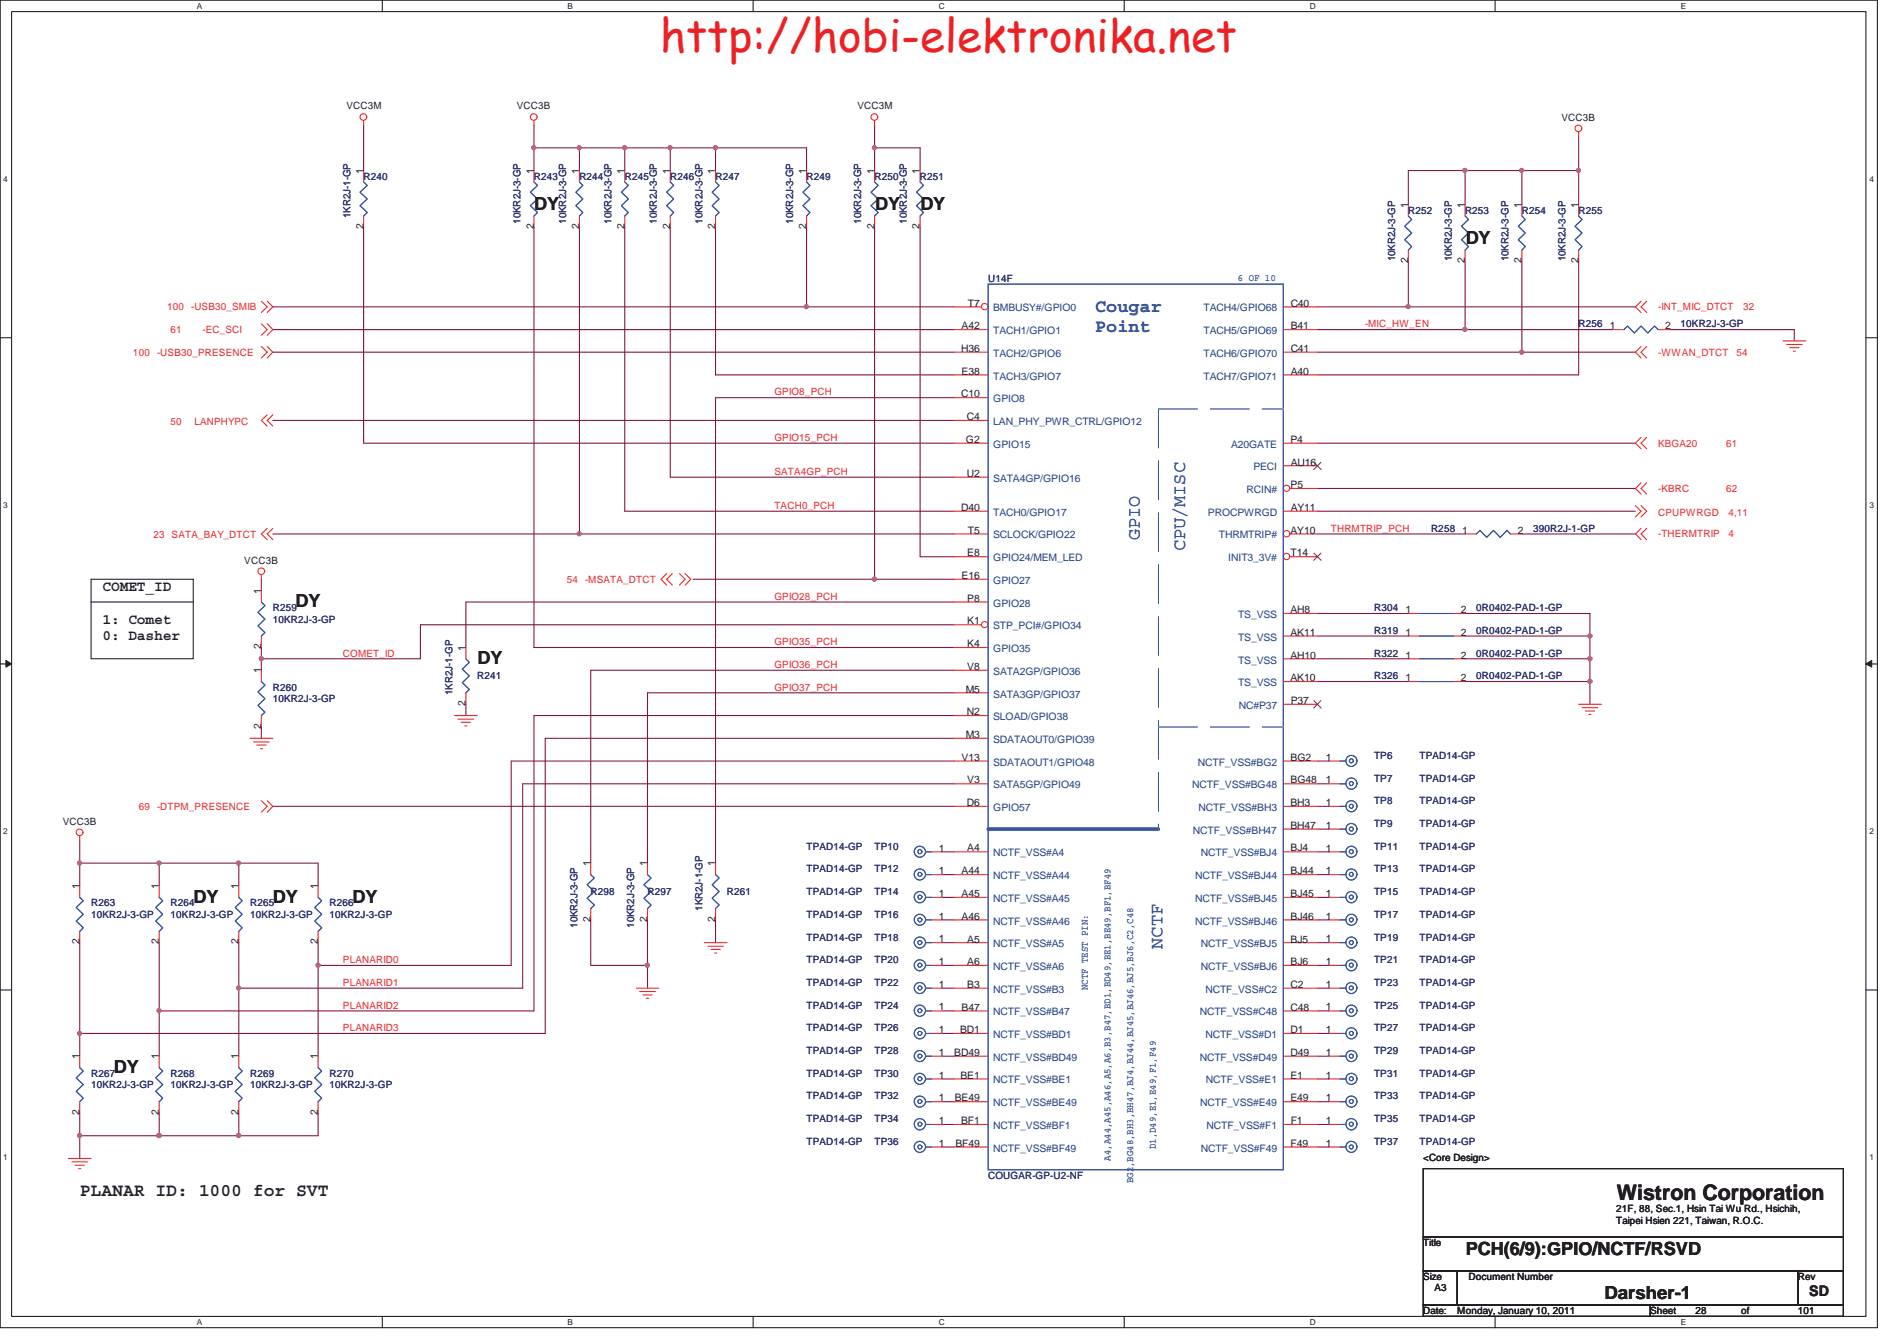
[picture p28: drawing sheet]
<svg xmlns="http://www.w3.org/2000/svg" width="297mm" height="210mm" viewBox="0 0 297 210" stroke-linecap="round" stroke-linejoin="round" font-family="sans-serif">
<defs><g id="words">
<text font-size="7.1" fill="#ed2024" x="103.3" y="8.1">http://hobi-elektronika.net</text>
<text font-size="3.3" fill="#231f20" x="253.2" y="187.9">Wistron Corporation</text>
<g font-size="2.8" fill="#231f20">
<text x="83.7" y="32.9">DY</text>
<text x="137" y="32.9">DY</text>
<text x="144.1" y="32.9">DY</text>
<text x="229.5" y="38.2">DY</text>
<text x="46.3" y="95.1">DY</text>
<text x="74.8" y="104">DY</text>
<text x="30.3" y="141.4">DY</text>
<text x="42.7" y="141.4">DY</text>
<text x="55.2" y="141.4">DY</text>
<text x="17.8" y="168">DY</text>
<text x="12.5" y="187.3">PLANAR ID: 1000 for SVT</text>
<text x="229.5" y="196.5">PCH(6/9):GPIO/NCTF/RSVD</text>
<text x="251.2" y="203.4">Darsher-1</text>
</g>
<g font-size="2.8" fill="#3a53a4">
<text x="171.5" y="48.8">Cougar</text>
<text x="171.5" y="52">Point</text>
<text x="178.5" y="84.5" transform="rotate(-90 178.5 84.5)">GPIO</text>
<text x="185.6" y="86.3" transform="rotate(-90 185.6 86.3)">CPU/MISC</text>
<text x="182" y="148.5" transform="rotate(-90 182 148.5)">NCTF</text>
</g>
<g font-size="2.3" fill="#231f20">
<text x="16" y="92.6">COMET_ID</text>
<text x="16" y="97.7">1: Comet</text>
<text x="16" y="100.2">0: Dasher</text>
<text x="283.3" y="202.9">SD</text>
</g>
<g font-size="1.6" fill="#231f20">
<text x="54.3" y="17.1">VCC3M</text>
<text x="80.9" y="17.1">VCC3B</text>
<text x="134.3" y="17.1">VCC3M</text>
<text x="244.5" y="18.9">VCC3B</text>
<text x="56.9" y="27.2" transform="rotate(-90 56.9 27.2)">1</text>
<text x="83.6" y="27.2" transform="rotate(-90 83.6 27.2)">1</text>
<text x="90.7" y="27.2" transform="rotate(-90 90.7 27.2)">1</text>
<text x="97.8" y="27.2" transform="rotate(-90 97.8 27.2)">1</text>
<text x="104.9" y="27.2" transform="rotate(-90 104.9 27.2)">1</text>
<text x="112" y="27.2" transform="rotate(-90 112 27.2)">1</text>
<text x="126.2" y="27.2" transform="rotate(-90 126.2 27.2)">1</text>
<text x="136.9" y="27.2" transform="rotate(-90 136.9 27.2)">1</text>
<text x="144" y="27.2" transform="rotate(-90 144 27.2)">1</text>
<text x="56.9" y="35.9" transform="rotate(-90 56.9 35.9)">2</text>
<text x="83.6" y="35.9" transform="rotate(-90 83.6 35.9)">2</text>
<text x="90.7" y="35.9" transform="rotate(-90 90.7 35.9)">2</text>
<text x="97.8" y="35.9" transform="rotate(-90 97.8 35.9)">2</text>
<text x="104.9" y="35.9" transform="rotate(-90 104.9 35.9)">2</text>
<text x="112" y="35.9" transform="rotate(-90 112 35.9)">2</text>
<text x="126.2" y="35.9" transform="rotate(-90 126.2 35.9)">2</text>
<text x="136.9" y="35.9" transform="rotate(-90 136.9 35.9)">2</text>
<text x="144" y="35.9" transform="rotate(-90 144 35.9)">2</text>
<text x="220.5" y="32.6" transform="rotate(-90 220.5 32.6)">1</text>
<text x="229.4" y="32.6" transform="rotate(-90 229.4 32.6)">1</text>
<text x="238.3" y="32.6" transform="rotate(-90 238.3 32.6)">1</text>
<text x="247.2" y="32.6" transform="rotate(-90 247.2 32.6)">1</text>
<text x="220.5" y="41.2" transform="rotate(-90 220.5 41.2)">2</text>
<text x="229.4" y="41.2" transform="rotate(-90 229.4 41.2)">2</text>
<text x="238.3" y="41.2" transform="rotate(-90 238.3 41.2)">2</text>
<text x="247.2" y="41.2" transform="rotate(-90 247.2 41.2)">2</text>
<text x="151.5" y="48">T7</text>
<text x="202.1" y="48">C40</text>
<text x="150.6" y="51.6">A42</text>
<text x="202.1" y="51.6">B41</text>
<text x="252" y="51.5">1</text>
<text x="260.7" y="51.5">2</text>
<text x="150.5" y="55.1">H36</text>
<text x="150.6" y="58.7">E38</text>
<text x="202.1" y="55.1">C41</text>
<text x="202.1" y="58.7">A40</text>
<text x="150.5" y="62.2">C10</text>
<text x="151.4" y="65.8">C4</text>
<text x="151.3" y="69.3">G2</text>
<text x="202.1" y="69.3">P4</text>
<text x="151.4" y="74.7">U2</text>
<text x="202.1" y="76.5">P5</text>
<text x="202.1" y="72.9">AU16</text>
<text x="150.5" y="80">D40</text>
<text x="151.5" y="83.6">T5</text>
<text x="202.1" y="83.6">AY10</text>
<text x="202.1" y="80">AY11</text>
<text x="229" y="83.6">1</text>
<text x="237.6" y="83.6">2</text>
<text x="38.3" y="88.3">VCC3B</text>
<text x="151.5" y="87.1">E8</text>
<text x="202.1" y="87.1">T14</text>
<text x="40.9" y="93" transform="rotate(-90 40.9 93)">1</text>
<text x="150.6" y="90.7">E16</text>
<text x="151.5" y="94.2">P8</text>
<text x="220.1" y="96">1</text>
<text x="228.7" y="96">2</text>
<text x="40.9" y="101.7" transform="rotate(-90 40.9 101.7)">2</text>
<text x="72.9" y="101.9" transform="rotate(-90 72.9 101.9)">1</text>
<text x="151.5" y="97.8">K1</text>
<text x="151.5" y="101.3">K4</text>
<text x="202.1" y="99.6">AK11</text>
<text x="202.1" y="96">AH8</text>
<text x="220.1" y="99.6">1</text>
<text x="228.7" y="99.6">2</text>
<text x="40.9" y="105.4" transform="rotate(-90 40.9 105.4)">1</text>
<text x="151.5" y="104.9">V8</text>
<text x="202.1" y="106.7">AK10</text>
<text x="202.1" y="103.1">AH10</text>
<text x="220.1" y="103.1">1</text>
<text x="220.1" y="106.7">1</text>
<text x="228.7" y="103.1">2</text>
<text x="228.7" y="106.7">2</text>
<text x="72.9" y="110.6" transform="rotate(-90 72.9 110.6)">2</text>
<text x="151.2" y="108.5">M5</text>
<text x="151.4" y="112">N2</text>
<text x="202.1" y="110.2">P37</text>
<text x="40.9" y="114.1" transform="rotate(-90 40.9 114.1)">2</text>
<text x="150.6" y="119.1">V13</text>
<text x="151.2" y="115.6">M3</text>
<text x="202.1" y="119.1">BG2</text>
<text x="207.6" y="119.1">1</text>
<text x="151.5" y="122.7">V3</text>
<text x="202.1" y="122.7">BG48</text>
<text x="207.6" y="122.7">1</text>
<text x="9.8" y="129.2">VCC3B</text>
<text x="151.4" y="126.2">D6</text>
<text x="202.1" y="129.8">BH47</text>
<text x="202.1" y="126.2">BH3</text>
<text x="207.6" y="129.8">1</text>
<text x="207.6" y="126.2">1</text>
<text x="92.5" y="135.7" transform="rotate(-90 92.5 135.7)">1</text>
<text x="101.4" y="135.7" transform="rotate(-90 101.4 135.7)">1</text>
<text x="112" y="135.7" transform="rotate(-90 112 135.7)">1</text>
<text x="147" y="136.9">1</text>
<text x="147" y="133.4">1</text>
<text x="150.6" y="136.9">A44</text>
<text x="151.5" y="133.3">A4</text>
<text x="202.1" y="136.9">BJ44</text>
<text x="202.1" y="133.3">BJ4</text>
<text x="207.6" y="136.9">1</text>
<text x="207.6" y="133.4">1</text>
<text x="12.4" y="139.2" transform="rotate(-90 12.4 139.2)">1</text>
<text x="24.9" y="139.2" transform="rotate(-90 24.9 139.2)">1</text>
<text x="37.3" y="139.2" transform="rotate(-90 37.3 139.2)">1</text>
<text x="49.8" y="139.2" transform="rotate(-90 49.8 139.2)">1</text>
<text x="147" y="140.4">1</text>
<text x="150.6" y="140.5">A45</text>
<text x="202.1" y="140.5">BJ45</text>
<text x="207.6" y="140.4">1</text>
<text x="12.4" y="147.9" transform="rotate(-90 12.4 147.9)">2</text>
<text x="24.9" y="147.9" transform="rotate(-90 24.9 147.9)">2</text>
<text x="37.3" y="147.9" transform="rotate(-90 37.3 147.9)">2</text>
<text x="49.8" y="147.9" transform="rotate(-90 49.8 147.9)">2</text>
<text x="92.5" y="144.3" transform="rotate(-90 92.5 144.3)">2</text>
<text x="101.4" y="144.3" transform="rotate(-90 101.4 144.3)">2</text>
<text x="112" y="144.3" transform="rotate(-90 112 144.3)">2</text>
<text x="147" y="144">1</text>
<text x="147" y="147.6">1</text>
<text x="150.6" y="144">A46</text>
<text x="151.5" y="147.6">A5</text>
<text x="202.1" y="144">BJ46</text>
<text x="202.1" y="147.6">BJ5</text>
<text x="207.6" y="147.6">1</text>
<text x="207.6" y="144">1</text>
<text x="147" y="151.1">1</text>
<text x="147" y="154.7">1</text>
<text x="151.5" y="151.1">A6</text>
<text x="151.5" y="154.7">B3</text>
<text x="202.1" y="154.7">C2</text>
<text x="202.1" y="151.1">BJ6</text>
<text x="207.6" y="151.1">1</text>
<text x="207.6" y="154.7">1</text>
<text x="147" y="158.2">1</text>
<text x="147" y="161.8">1</text>
<text x="150.3" y="161.8">BD1</text>
<text x="150.6" y="158.2">B47</text>
<text x="202.1" y="158.2">C48</text>
<text x="202.1" y="161.8">D1</text>
<text x="207.6" y="161.8">1</text>
<text x="207.6" y="158.2">1</text>
<text x="12.4" y="165.9" transform="rotate(-90 12.4 165.9)">1</text>
<text x="24.9" y="165.9" transform="rotate(-90 24.9 165.9)">1</text>
<text x="37.3" y="165.9" transform="rotate(-90 37.3 165.9)">1</text>
<text x="49.8" y="165.9" transform="rotate(-90 49.8 165.9)">1</text>
<text x="147" y="165.4">1</text>
<text x="149.4" y="165.4">BD49</text>
<text x="202.1" y="165.4">D49</text>
<text x="207.6" y="165.4">1</text>
<text x="147" y="168.9">1</text>
<text x="147" y="172.5">1</text>
<text x="149.5" y="172.5">BE49</text>
<text x="150.4" y="168.9">BE1</text>
<text x="202.1" y="172.5">E49</text>
<text x="202.1" y="168.9">E1</text>
<text x="207.6" y="168.9">1</text>
<text x="207.6" y="172.5">1</text>
<text x="12.4" y="174.5" transform="rotate(-90 12.4 174.5)">2</text>
<text x="24.9" y="174.5" transform="rotate(-90 24.9 174.5)">2</text>
<text x="37.3" y="174.5" transform="rotate(-90 37.3 174.5)">2</text>
<text x="49.8" y="174.5" transform="rotate(-90 49.8 174.5)">2</text>
<text x="147" y="179.6">1</text>
<text x="147" y="176">1</text>
<text x="149.6" y="179.6">BF49</text>
<text x="150.5" y="176">BF1</text>
<text x="202.1" y="179.6">F49</text>
<text x="202.1" y="176">F1</text>
<text x="207.6" y="176">1</text>
<text x="207.6" y="179.6">1</text>
<text x="222.8" y="181.8">&lt;Core Design&gt;</text>
<text x="253.1" y="189.8">21F, 88, Sec.1, Hsin Tai Wu Rd., Hsichih,</text>
<text x="253.1" y="191.6">Taipei Hsien 221, Taiwan, R.O.C.</text>
<text x="222.8" y="195.1">Title</text>
<text x="222.8" y="200.5">Size</text>
<text x="224.6" y="202.2">A3</text>
<text x="229.9" y="200.5">Document Number</text>
<text x="281.5" y="200.5">Rev</text>
<text x="222.8" y="205.8">Date:</text>
<text x="228.2" y="205.8">Monday, January 10, 2011</text>
<text x="258.4" y="205.8">Sheet</text>
<text x="265.5" y="205.8">28</text>
<text x="272.6" y="205.8">of</text>
<text x="281.5" y="205.8">101</text>
</g>
<g font-size="1.6" fill="#2d2d72">
<text x="56.9" y="28.1">R240</text>
<text x="83.6" y="28.1">R243</text>
<text x="90.7" y="28.1">R244</text>
<text x="97.8" y="28.1">R245</text>
<text x="105" y="28.1">R246</text>
<text x="112" y="28.1">R247</text>
<text x="126.3" y="28.1">R249</text>
<text x="137" y="28.1">R250</text>
<text x="144" y="28.1">R251</text>
<text x="54.9" y="34.2" transform="rotate(-90 54.9 34.2)">1KR2J-1-GP</text>
<text x="81.5" y="35" transform="rotate(-90 81.5 35)">10KR2J-3-GP</text>
<text x="88.7" y="35" transform="rotate(-90 88.7 35)">10KR2J-3-GP</text>
<text x="95.7" y="35" transform="rotate(-90 95.7 35)">10KR2J-3-GP</text>
<text x="102.9" y="35" transform="rotate(-90 102.9 35)">10KR2J-3-GP</text>
<text x="110" y="35" transform="rotate(-90 110 35)">10KR2J-3-GP</text>
<text x="124.2" y="35" transform="rotate(-90 124.2 35)">10KR2J-3-GP</text>
<text x="134.9" y="35" transform="rotate(-90 134.9 35)">10KR2J-3-GP</text>
<text x="142" y="35" transform="rotate(-90 142 35)">10KR2J-3-GP</text>
<text x="220.5" y="33.5">R252</text>
<text x="229.4" y="33.5">R253</text>
<text x="238.3" y="33.5">R254</text>
<text x="247.2" y="33.5">R255</text>
<text x="218.4" y="40.9" transform="rotate(-90 218.4 40.9)">10KR2J-3-GP</text>
<text x="227.3" y="40.9" transform="rotate(-90 227.3 40.9)">10KR2J-3-GP</text>
<text x="236.2" y="40.9" transform="rotate(-90 236.2 40.9)">10KR2J-3-GP</text>
<text x="245.1" y="40.9" transform="rotate(-90 245.1 40.9)">10KR2J-3-GP</text>
<text x="154.7" y="44.1">U14F</text>
<text x="247.2" y="51.3">R256</text>
<text x="263.2" y="51.3">10KR2J-3-GP</text>
<text x="224.1" y="83.3">R258</text>
<text x="240.1" y="83.3">390R2J-1-GP</text>
<text x="42.7" y="95.7">R259</text>
<text x="215.2" y="95.7">R304</text>
<text x="231.2" y="95.7">0R0402-PAD-1-GP</text>
<text x="42.7" y="97.5">10KR2J-3-GP</text>
<text x="215.2" y="99.3">R319</text>
<text x="231.2" y="99.3">0R0402-PAD-1-GP</text>
<text x="74.7" y="106.4">R241</text>
<text x="215.2" y="102.8">R322</text>
<text x="215.2" y="106.4">R326</text>
<text x="231.2" y="102.8">0R0402-PAD-1-GP</text>
<text x="231.2" y="106.4">0R0402-PAD-1-GP</text>
<text x="42.7" y="108.2">R260</text>
<text x="42.7" y="109.9">10KR2J-3-GP</text>
<text x="70.9" y="108.8" transform="rotate(-90 70.9 108.8)">1KR2J-1-GP</text>
<text x="215.2" y="118.8">TP6</text>
<text x="222.3" y="118.8">TPAD14-GP</text>
<text x="215.2" y="122.4">TP7</text>
<text x="215.2" y="125.9">TP8</text>
<text x="222.3" y="122.4">TPAD14-GP</text>
<text x="222.3" y="125.9">TPAD14-GP</text>
<text x="215.2" y="129.5">TP9</text>
<text x="222.3" y="129.5">TPAD14-GP</text>
<text x="126.3" y="136.6">TPAD14-GP</text>
<text x="126.3" y="133">TPAD14-GP</text>
<text x="137" y="136.6">TP12</text>
<text x="137" y="133">TP10</text>
<text x="215.2" y="136.6">TP13</text>
<text x="215.2" y="133">TP11</text>
<text x="222.3" y="136.6">TPAD14-GP</text>
<text x="222.3" y="133">TPAD14-GP</text>
<text x="14.3" y="141.9">R263</text>
<text x="14.3" y="143.7">10KR2J-3-GP</text>
<text x="26.7" y="141.9">R264</text>
<text x="26.7" y="143.7">10KR2J-3-GP</text>
<text x="39.2" y="141.9">R265</text>
<text x="39.2" y="143.7">10KR2J-3-GP</text>
<text x="51.6" y="141.9">R266</text>
<text x="51.6" y="143.7">10KR2J-3-GP</text>
<text x="92.5" y="140.2">R298</text>
<text x="101.4" y="140.2">R297</text>
<text x="110" y="142.6" transform="rotate(-90 110 142.6)">1KR2J-1-GP</text>
<text x="113.8" y="140.2">R261</text>
<text x="126.3" y="143.7">TPAD14-GP</text>
<text x="126.3" y="140.2">TPAD14-GP</text>
<text x="137" y="143.7">TP16</text>
<text x="137" y="140.2">TP14</text>
<text x="215.2" y="140.2">TP15</text>
<text x="215.2" y="143.7">TP17</text>
<text x="222.3" y="140.2">TPAD14-GP</text>
<text x="222.3" y="143.7">TPAD14-GP</text>
<text x="90.4" y="145.3" transform="rotate(-90 90.4 145.3)">10KR2J-3-GP</text>
<text x="99.3" y="145.3" transform="rotate(-90 99.3 145.3)">10KR2J-3-GP</text>
<text x="126.3" y="147.3">TPAD14-GP</text>
<text x="137" y="147.3">TP18</text>
<text x="215.2" y="147.3">TP19</text>
<text x="222.3" y="147.3">TPAD14-GP</text>
<text x="126.3" y="150.8">TPAD14-GP</text>
<text x="126.3" y="154.4">TPAD14-GP</text>
<text x="137" y="150.8">TP20</text>
<text x="137" y="154.4">TP22</text>
<text x="215.2" y="150.8">TP21</text>
<text x="215.2" y="154.4">TP23</text>
<text x="222.3" y="150.8">TPAD14-GP</text>
<text x="222.3" y="154.4">TPAD14-GP</text>
<text x="126.3" y="157.9">TPAD14-GP</text>
<text x="126.3" y="161.5">TPAD14-GP</text>
<text x="137" y="157.9">TP24</text>
<text x="137" y="161.5">TP26</text>
<text x="215.2" y="161.5">TP27</text>
<text x="215.2" y="157.9">TP25</text>
<text x="222.3" y="161.5">TPAD14-GP</text>
<text x="222.3" y="157.9">TPAD14-GP</text>
<text x="126.3" y="165.1">TPAD14-GP</text>
<text x="137" y="165.1">TP28</text>
<text x="215.2" y="165.1">TP29</text>
<text x="222.3" y="165.1">TPAD14-GP</text>
<text x="14.3" y="168.6">R267</text>
<text x="14.3" y="170.4">10KR2J-3-GP</text>
<text x="26.7" y="168.6">R268</text>
<text x="26.7" y="170.4">10KR2J-3-GP</text>
<text x="39.2" y="168.6">R269</text>
<text x="39.2" y="170.4">10KR2J-3-GP</text>
<text x="51.6" y="168.6">R270</text>
<text x="51.6" y="170.4">10KR2J-3-GP</text>
<text x="126.3" y="168.6">TPAD14-GP</text>
<text x="126.3" y="172.2">TPAD14-GP</text>
<text x="137" y="168.6">TP30</text>
<text x="137" y="172.2">TP32</text>
<text x="215.2" y="168.6">TP31</text>
<text x="215.2" y="172.2">TP33</text>
<text x="222.3" y="168.6">TPAD14-GP</text>
<text x="222.3" y="172.2">TPAD14-GP</text>
<text x="126.3" y="179.3">TPAD14-GP</text>
<text x="126.3" y="175.7">TPAD14-GP</text>
<text x="137" y="179.3">TP36</text>
<text x="137" y="175.7">TP34</text>
<text x="215.2" y="175.7">TP35</text>
<text x="215.2" y="179.3">TP37</text>
<text x="222.3" y="175.7">TPAD14-GP</text>
<text x="222.3" y="179.3">TPAD14-GP</text>
<text x="154.7" y="184.6">COUGAR-GP-U2-NF</text>
</g>
<g font-size="1.6" fill="#3a53a4">
<text x="193.8" y="43.9">6 OF 10</text>
<text x="170.3" y="155.1" transform="rotate(-90 170.3 155.1)">NCTF TEST PIN:</text>
<text x="181" y="179.9" transform="rotate(-90 181 179.9)">D1,D49,E1,E49,F1,F49</text>
<text x="173.9" y="181.7" transform="rotate(-90 173.9 181.7)">A4,A44,A45,A46,A5,A6,B3,B47,BD1,BD49,BE1,BE49,BF1,BF49</text>
<text x="177.4" y="185.3" transform="rotate(-90 177.4 185.3)">BG2,BG48,BH3,BH47,BJ4,BJ44,BJ45,BJ46,BJ5,BJ6,C2,C48</text>
</g>
<g font-size="1.6" fill="#ec2426">
<text x="26.2" y="48.6">100</text>
<text x="26.7" y="52.1">61</text>
<text x="29.9" y="48.6">-USB30_SMIB</text>
<text x="31.7" y="52.1">-EC_SCI</text>
<text x="213.7" y="51.3">-MIC_HW_EN</text>
<text x="259.6" y="48.6">-INT_MIC_DTCT</text>
<text x="273" y="48.6">32</text>
<text x="20.8" y="55.7">100</text>
<text x="24.6" y="55.7">-USB30_PRESENCE</text>
<text x="259.6" y="55.7">-WWAN_DTCT</text>
<text x="271.9" y="55.7">54</text>
<text x="121.3" y="61.9">GPIO8_PCH</text>
<text x="26.7" y="66.5">50</text>
<text x="30.4" y="66.5">LANPHYPC</text>
<text x="121.3" y="69">GPIO15_PCH</text>
<text x="259.6" y="69.9">KBGA20</text>
<text x="270.3" y="69.9">61</text>
<text x="121.3" y="74.4">SATA4GP_PCH</text>
<text x="259.6" y="77.1">-KBRC</text>
<text x="270.3" y="77.1">62</text>
<text x="121.3" y="79.7">TACH0_PCH</text>
<text x="208.4" y="83.3">THRMTRIP_PCH</text>
<text x="259.6" y="80.8">CPUPWRGD</text>
<text x="270.6" y="80.8">4,11</text>
<text x="24" y="84.3">23 SATA_BAY_DTCT</text>
<text x="259.6" y="84.1">-THERMTRIP</text>
<text x="270.6" y="84.1">4</text>
<text x="88.8" y="91.3">54 -MSATA_DTCT</text>
<text x="121.3" y="93.9">GPIO28_PCH</text>
<text x="121.3" y="101">GPIO35_PCH</text>
<text x="53.7" y="102.8">COMET_ID</text>
<text x="121.3" y="104.6">GPIO36_PCH</text>
<text x="121.3" y="108.2">GPIO37_PCH</text>
<text x="21.7" y="126.8">69</text>
<text x="24.6" y="126.8">-DTPM_PRESENCE</text>
<text x="53.7" y="154.4">PLANARID1</text>
<text x="53.7" y="150.8">PLANARID0</text>
<text x="53.7" y="161.5">PLANARID3</text>
<text x="53.7" y="157.9">PLANARID2</text>
</g>
<g font-size="1.6" fill="#1d437e">
<text x="155.5" y="48.8">BMBUSY#/GPIO0</text>
<text x="155.5" y="52.3">TACH1/GPIO1</text>
<text x="188.5" y="48.8">TACH4/GPIO68</text>
<text x="188.5" y="52.3">TACH5/GPIO69</text>
<text x="155.5" y="55.9">TACH2/GPIO6</text>
<text x="155.5" y="59.4">TACH3/GPIO7</text>
<text x="188.5" y="55.9">TACH6/GPIO70</text>
<text x="188.5" y="59.4">TACH7/GPIO71</text>
<text x="155.5" y="63">GPIO8</text>
<text x="155.5" y="66.5">LAN_PHY_PWR_CTRL/GPIO12</text>
<text x="155.5" y="70.1">GPIO15</text>
<text x="192.8" y="70.1">A20GATE</text>
<text x="155.5" y="75.4">SATA4GP/GPIO16</text>
<text x="195.2" y="77.2">RCIN#</text>
<text x="196.3" y="73.7">PECI</text>
<text x="155.5" y="80.8">TACH0/GPIO17</text>
<text x="189.2" y="80.8">PROCPWRGD</text>
<text x="155.5" y="87.9">GPIO24/MEM_LED</text>
<text x="155.5" y="84.3">SCLOCK/GPIO22</text>
<text x="190.9" y="84.3">THRMTRIP#</text>
<text x="192.3" y="87.9">INIT3_3V#</text>
<text x="155.5" y="91.4">GPIO27</text>
<text x="155.5" y="95">GPIO28</text>
<text x="155.5" y="98.5">STP_PCI#/GPIO34</text>
<text x="193.9" y="100.3">TS_VSS</text>
<text x="193.9" y="96.8">TS_VSS</text>
<text x="155.5" y="105.7">SATA2GP/GPIO36</text>
<text x="155.5" y="102.1">GPIO35</text>
<text x="193.9" y="107.4">TS_VSS</text>
<text x="193.9" y="103.9">TS_VSS</text>
<text x="155.5" y="109.2">SATA3GP/GPIO37</text>
<text x="155.5" y="112.8">SLOAD/GPIO38</text>
<text x="194" y="111">NC#P37</text>
<text x="155.5" y="116.3">SDATAOUT0/GPIO39</text>
<text x="155.5" y="119.9">SDATAOUT1/GPIO48</text>
<text x="187.6" y="119.9">NCTF_VSS#BG2</text>
<text x="155.5" y="123.4">SATA5GP/GPIO49</text>
<text x="186.7" y="123.4">NCTF_VSS#BG48</text>
<text x="155.5" y="127">GPIO57</text>
<text x="186.8" y="130.6">NCTF_VSS#BH47</text>
<text x="187.7" y="127">NCTF_VSS#BH3</text>
<text x="155.5" y="134.1">NCTF_VSS#A4</text>
<text x="155.5" y="137.7">NCTF_VSS#A44</text>
<text x="187.2" y="137.7">NCTF_VSS#BJ44</text>
<text x="188" y="134.1">NCTF_VSS#BJ4</text>
<text x="155.5" y="141.2">NCTF_VSS#A45</text>
<text x="187.2" y="141.2">NCTF_VSS#BJ45</text>
<text x="155.5" y="144.8">NCTF_VSS#A46</text>
<text x="155.5" y="148.3">NCTF_VSS#A5</text>
<text x="187.2" y="144.8">NCTF_VSS#BJ46</text>
<text x="188" y="148.3">NCTF_VSS#BJ5</text>
<text x="155.5" y="151.9">NCTF_VSS#A6</text>
<text x="155.5" y="155.4">NCTF_VSS#B3</text>
<text x="188" y="151.9">NCTF_VSS#BJ6</text>
<text x="188.8" y="155.4">NCTF_VSS#C2</text>
<text x="155.5" y="159">NCTF_VSS#B47</text>
<text x="187.9" y="159">NCTF_VSS#C48</text>
<text x="155.5" y="162.6">NCTF_VSS#BD1</text>
<text x="155.5" y="166.1">NCTF_VSS#BD49</text>
<text x="187.9" y="166.1">NCTF_VSS#D49</text>
<text x="188.8" y="162.6">NCTF_VSS#D1</text>
<text x="155.5" y="169.7">NCTF_VSS#BE1</text>
<text x="155.5" y="173.2">NCTF_VSS#BE49</text>
<text x="187.9" y="173.2">NCTF_VSS#E49</text>
<text x="188.8" y="169.7">NCTF_VSS#E1</text>
<text x="155.5" y="176.8">NCTF_VSS#BF1</text>
<text x="188.9" y="176.8">NCTF_VSS#F1</text>
<text x="155.5" y="180.3">NCTF_VSS#BF49</text>
<text x="188" y="180.3">NCTF_VSS#F49</text>
</g>
<g font-size="1.3" fill="#231f20">
<text x="30.8" y="1.4">A</text>
<text x="88.9" y="1.4">B</text>
<text x="147" y="1.4">C</text>
<text x="205.1" y="1.4">D</text>
<text x="263.2" y="1.4">E</text>
<text x=".5" y="28.5">4</text>
<text x="292.7" y="28.5">4</text>
<text x=".5" y="79.6">3</text>
<text x="292.7" y="79.6">3</text>
<text x=".5" y="130.6">2</text>
<text x="292.7" y="130.6">2</text>
<text x=".5" y="181.7">1</text>
<text x="292.7" y="181.7">1</text>
<text x="30.8" y="207.4">A</text>
<text x="88.9" y="207.4">B</text>
<text x="147" y="207.4">C</text>
<text x="205.1" y="207.4">D</text>
<text x="263.2" y="207.4">E</text>
</g>
</g></defs>
<path d="M0 0h294v207.9h-294zM1.8 1.8h290.4v204.3h-290.4z" fill="none" stroke="#231f20" stroke-width=".17"/>
<g fill="#fff">
<path d="M30.8 .2h.8v1.4h-.8z"/>
<path d="M30.8 206.3h.8v1.4h-.8z"/>
</g>
<path d="M59.9 0v1.8M59.9 206.1v1.8" fill="none" stroke="#231f20" stroke-width=".17"/>
<g fill="#fff">
<path d="M88.9 .2h.8v1.4h-.8z"/>
<path d="M88.9 206.3h.8v1.4h-.8z"/>
</g>
<path d="M117.9 0v1.8M117.9 206.1v1.8" fill="none" stroke="#231f20" stroke-width=".17"/>
<g fill="#fff">
<path d="M146.9 .2h.9v1.4h-.9z"/>
<path d="M146.9 206.3h.9v1.4h-.9z"/>
</g>
<path d="M176 0v1.8M176 206.1v1.8" fill="none" stroke="#231f20" stroke-width=".17"/>
<g fill="#fff">
<path d="M205 .2h.9v1.4h-.9z"/>
<path d="M205 206.3h.9v1.4h-.9z"/>
</g>
<path d="M234.1 0v1.8M234.1 206.1v1.8" fill="none" stroke="#231f20" stroke-width=".17"/>
<g fill="#fff">
<path d="M263.1 .2h.8v1.4h-.8z"/>
<path d="M263.1 206.3h.8v1.4h-.8z"/>
<path d="M.5 27.3h.7v1.4h-.7z"/>
<path d="M292.7 27.3h.6v1.4h-.6z"/>
<path d="M.5 78.4h.7v1.4h-.7z"/>
<path d="M292.7 78.4h.6v1.4h-.6z"/>
</g>
<path d="M0 52.9h1.8M292.2 52.9h1.8" fill="none" stroke="#231f20" stroke-width=".17"/>
<g fill="#fff">
<path d="M.5 129.5h.7v1.4h-.7z"/>
<path d="M292.7 129.5h.6v1.4h-.6z"/>
</g>
<path d="M0 104h1.8M292.2 104h1.8" fill="none" stroke="#231f20" stroke-width=".17"/>
<path d="M.9 103.4l.9 .6-.9 .5z" fill="#231f20"/>
<path d="M.9 103.4l.9 .6-.9 .5z" fill="none" stroke="#231f20" stroke-width=".16"/>
<path d="M292.2 104l.9-.6v1.1z" fill="#231f20"/>
<path d="M292.2 104l.9-.6v1.1z" fill="none" stroke="#231f20" stroke-width=".16"/>
<g fill="#fff">
<path d="M.5 180.6h.7v1.4h-.7z"/>
<path d="M292.7 180.6h.6v1.4h-.6z"/>
</g>
<path d="M0 155h1.8M292.2 155h1.8" fill="none" stroke="#231f20" stroke-width=".17"/>
<g fill="none" stroke="#7f1542" stroke-width=".17">
<path d="M247.2 26.7v5.3M206.3 76.5h49.8M206.3 69.4h49.8M206.3 80h49.8M206.3 83.6h23.1M238.3 83.6h17.8M206.3 119.2h1.8M147.6 137h1.8M147.6 133.4h1.8M206.3 137h1.8M206.3 133.4h1.8M206.3 122.7h1.8"/>
<path d="M206.3 126.3h1.8M206.3 129.8h1.8M147.6 158.3h1.8M147.6 140.5h1.8M147.6 147.6h1.8M147.6 144h1.8M147.6 154.7h1.8M147.6 151.2h1.8M206.3 158.3h1.8M206.3 140.5h1.8M206.3 147.6h1.8M206.3 144h1.8"/>
<path d="M206.3 154.7h1.8M206.3 151.2h1.8M147.6 168.9h1.8M147.6 179.6h1.8M147.6 172.5h1.8M147.6 176.1h1.8M147.6 161.8h1.8M147.6 165.4h1.8M206.3 168.9h1.8M206.3 179.6h1.8M206.3 172.5h1.8M206.3 176.1h1.8"/>
<path d="M206.3 161.8h1.8M206.3 165.4h1.8"/>
</g>
<circle cx="247.2" cy="26.7" r=".32" fill="#b8529f"/>
<circle cx="247.2" cy="26.7" r=".32" fill="none" stroke="#b8529f" stroke-width=".17"/>
<path d="M229.4 26.7h-8.9v5.3M247.2 26.7h-8.9v5.3" fill="none" stroke="#7f1542" stroke-width=".17"/>
<circle cx="238.3" cy="26.7" r=".32" fill="#b8529f"/>
<circle cx="238.3" cy="26.7" r=".32" fill="none" stroke="#b8529f" stroke-width=".17"/>
<path d="M238.3 26.7h-8.9v5.3" fill="none" stroke="#7f1542" stroke-width=".17"/>
<circle cx="229.4" cy="26.7" r=".32" fill="#b8529f"/>
<circle cx="229.4" cy="26.7" r=".32" fill="none" stroke="#b8529f" stroke-width=".17"/>
<path d="M247.2 21.4v5.3M220.5 48.1h35.6" fill="none" stroke="#7f1542" stroke-width=".17"/>
<circle cx="220.5" cy="48" r=".32" fill="#b8529f"/>
<circle cx="220.5" cy="48" r=".32" fill="none" stroke="#b8529f" stroke-width=".17"/>
<path d="M220.5 40.9v7.2M229.4 51.6h23.1" fill="none" stroke="#7f1542" stroke-width=".17"/>
<circle cx="229.4" cy="51.6" r=".32" fill="#b8529f"/>
<circle cx="229.4" cy="51.6" r=".32" fill="none" stroke="#b8529f" stroke-width=".17"/>
<path d="M229.4 40.9v10.7M238.3 40.9v14.2h-32" fill="none" stroke="#7f1542" stroke-width=".17"/>
<circle cx="238.3" cy="55.1" r=".32" fill="#b8529f"/>
<circle cx="238.3" cy="55.1" r=".32" fill="none" stroke="#b8529f" stroke-width=".17"/>
<path d="M42.7 51.6h106.7M206.3 48.1h14.2M206.3 51.6h23.1M247.2 40.9v17.8h-40.9M281 51.6v1.8M42.7 65.8h106.7M97.8 80h51.6M80 119.2h69.4M12.5 131.6v3.6M24.9 158.3v7.1M37.4 147.6v7.1" fill="none" stroke="#7f1542" stroke-width=".17"/>
<circle cx="24.9" cy="158.3" r=".32" fill="#b8529f"/>
<circle cx="24.9" cy="158.3" r=".32" fill="none" stroke="#b8529f" stroke-width=".17"/>
<path d="M12.5 174.3v7.1M37.4 177.8h12.4" fill="none" stroke="#7f1542" stroke-width=".17"/>
<circle cx="37.4" cy="177.8" r=".32" fill="#b8529f"/>
<circle cx="37.4" cy="177.8" r=".32" fill="none" stroke="#b8529f" stroke-width=".17"/>
<path d="M37.4 174.3v3.5" fill="none" stroke="#7f1542" stroke-width=".17"/>
<circle cx="37.4" cy="177.8" r=".32" fill="#b8529f"/>
<circle cx="37.4" cy="177.8" r=".32" fill="none" stroke="#b8529f" stroke-width=".17"/>
<path d="M24.9 174.3v3.5" fill="none" stroke="#7f1542" stroke-width=".17"/>
<circle cx="24.9" cy="177.8" r=".32" fill="#b8529f"/>
<circle cx="24.9" cy="177.8" r=".32" fill="none" stroke="#b8529f" stroke-width=".17"/>
<path d="M24.9 135.2h12.5M12.5 147.6v14.2M49.8 147.6v3.6M81.8 154.7h-44.4v10.7M49.8 174.3v3.5" fill="none" stroke="#7f1542" stroke-width=".17"/>
<circle cx="37.4" cy="154.7" r=".32" fill="#b8529f"/>
<circle cx="37.4" cy="154.7" r=".32" fill="none" stroke="#b8529f" stroke-width=".17"/>
<path d="M80 151.2h-30.2v14.2" fill="none" stroke="#7f1542" stroke-width=".17"/>
<circle cx="49.8" cy="151.1" r=".33" fill="#b8529f"/>
<circle cx="49.8" cy="151.1" r=".33" fill="none" stroke="#b8529f" stroke-width=".17"/>
<path d="M37.4 135.2h12.4" fill="none" stroke="#7f1542" stroke-width=".17"/>
<circle cx="37.4" cy="135.1" r=".32" fill="#b8529f"/>
<circle cx="37.4" cy="135.1" r=".32" fill="none" stroke="#b8529f" stroke-width=".17"/>
<path d="M37.4 135.2v3.5M49.8 135.2v3.5M24.9 147.6v10.7h58.7M12.5 161.8h72.9M24.9 177.8h12.5" fill="none" stroke="#7f1542" stroke-width=".17"/>
<circle cx="24.9" cy="177.8" r=".32" fill="#b8529f"/>
<circle cx="24.9" cy="177.8" r=".32" fill="none" stroke="#b8529f" stroke-width=".17"/>
<path d="M12.5 177.8h12.4" fill="none" stroke="#7f1542" stroke-width=".17"/>
<circle cx="24.9" cy="177.8" r=".32" fill="#b8529f"/>
<circle cx="24.9" cy="177.8" r=".32" fill="none" stroke="#b8529f" stroke-width=".17"/>
<circle cx="12.5" cy="177.8" r=".32" fill="#b8529f"/>
<circle cx="12.5" cy="177.8" r=".32" fill="none" stroke="#b8529f" stroke-width=".17"/>
<path d="M12.5 161.8v3.6" fill="none" stroke="#7f1542" stroke-width=".17"/>
<circle cx="12.5" cy="161.8" r=".32" fill="#b8529f"/>
<circle cx="12.5" cy="161.8" r=".32" fill="none" stroke="#b8529f" stroke-width=".17"/>
<path d="M90.7 83.6h58.7M24.9 135.2v3.5M42.7 126.3h106.7" fill="none" stroke="#7f1542" stroke-width=".17"/>
<circle cx="90.7" cy="83.6" r=".32" fill="#b8529f"/>
<circle cx="90.7" cy="83.6" r=".32" fill="none" stroke="#b8529f" stroke-width=".17"/>
<path d="M24.9 135.2h-12.4v3.5" fill="none" stroke="#7f1542" stroke-width=".17"/>
<circle cx="24.9" cy="135.1" r=".32" fill="#b8529f"/>
<circle cx="24.9" cy="135.1" r=".32" fill="none" stroke="#b8529f" stroke-width=".17"/>
<circle cx="12.5" cy="135.1" r=".32" fill="#b8529f"/>
<circle cx="12.5" cy="135.1" r=".32" fill="none" stroke="#b8529f" stroke-width=".17"/>
<path d="M90.7 23.2h-7.1v3.5M126.3 23.2v3.5" fill="none" stroke="#7f1542" stroke-width=".17"/>
<circle cx="83.6" cy="23.1" r=".32" fill="#b8529f"/>
<circle cx="83.6" cy="23.1" r=".32" fill="none" stroke="#b8529f" stroke-width=".17"/>
<path d="M97.8 23.2h-7.1v3.5" fill="none" stroke="#7f1542" stroke-width=".17"/>
<circle cx="90.7" cy="23.1" r=".32" fill="#b8529f"/>
<circle cx="90.7" cy="23.1" r=".32" fill="none" stroke="#b8529f" stroke-width=".17"/>
<path d="M105 23.2h-7.2v3.5" fill="none" stroke="#7f1542" stroke-width=".17"/>
<circle cx="97.8" cy="23.1" r=".33" fill="#b8529f"/>
<circle cx="97.8" cy="23.1" r=".33" fill="none" stroke="#b8529f" stroke-width=".17"/>
<path d="M105 23.2v3.5M112 23.2h14.3" fill="none" stroke="#7f1542" stroke-width=".17"/>
<circle cx="112" cy="23.1" r=".33" fill="#b8529f"/>
<circle cx="112" cy="23.1" r=".33" fill="none" stroke="#b8529f" stroke-width=".17"/>
<path d="M83.6 19.6v3.6M105 23.2h7v3.5" fill="none" stroke="#7f1542" stroke-width=".17"/>
<circle cx="104.9" cy="23.1" r=".32" fill="#b8529f"/>
<circle cx="104.9" cy="23.1" r=".32" fill="none" stroke="#b8529f" stroke-width=".17"/>
<path d="M136.9 23.2v3.5" fill="none" stroke="#7f1542" stroke-width=".17"/>
<circle cx="136.9" cy="23.1" r=".32" fill="#b8529f"/>
<circle cx="136.9" cy="23.1" r=".32" fill="none" stroke="#b8529f" stroke-width=".17"/>
<path d="M56.9 19.6v7.1M136.9 19.6v3.6h7.2v3.5M136.9 35.6v55.1h12.5M144.1 35.6v51.6h5.3" fill="none" stroke="#7f1542" stroke-width=".17"/>
<circle cx="136.9" cy="90.7" r=".32" fill="#b8529f"/>
<circle cx="136.9" cy="90.7" r=".32" fill="none" stroke="#b8529f" stroke-width=".17"/>
<path d="M126.3 35.6v12.5h23.1" fill="none" stroke="#7f1542" stroke-width=".17"/>
<circle cx="126.3" cy="48" r=".32" fill="#b8529f"/>
<circle cx="126.3" cy="48" r=".32" fill="none" stroke="#b8529f" stroke-width=".17"/>
<g fill="none" stroke="#7f1542" stroke-width=".17">
<path d="M56.9 35.6v33.8h92.5M83.6 35.6v65.8h65.8M90.7 35.6v48h-48M97.8 35.6v44.4M105 35.6v39.1h44.4M112 35.6v23.1h37.4M149.4 62.3h-37.4v72.9M40.9 90.7v1.8M73 94.3h76.4M149.4 97.8h-83.6v5.4h-24.9v1.8M40.9 113.8v1.8M92.5 105h56.9"/>
<path d="M101.4 108.5h48M149.4 112h-65.8v46.3M149.4 115.6h-64v46.2M81.8 122.7h67.6M112 144v3.6"/>
</g>
<circle cx="40.9" cy="103.1" r=".33" fill="#b8529f"/>
<circle cx="40.9" cy="103.1" r=".33" fill="none" stroke="#b8529f" stroke-width=".17"/>
<path d="M108.5 90.7h28.4M206.3 96.1h14.2M206.3 99.6h14.2M229.4 96.1h19.6v7.1h-19.6M229.4 99.6h19.6M40.9 101.4v1.8M206.3 103.2h14.2M206.3 106.7h14.2M229.4 106.7h19.6" fill="none" stroke="#7f1542" stroke-width=".17"/>
<circle cx="248.9" cy="99.6" r=".33" fill="#b8529f"/>
<circle cx="248.9" cy="99.6" r=".33" fill="none" stroke="#b8529f" stroke-width=".17"/>
<path d="M249 106.7v3.6" fill="none" stroke="#7f1542" stroke-width=".17"/>
<circle cx="248.9" cy="106.7" r=".33" fill="#b8529f"/>
<circle cx="248.9" cy="106.7" r=".33" fill="none" stroke="#b8529f" stroke-width=".17"/>
<path d="M80 119.2v32M92.5 105v30.2M101.4 108.5v26.7M81.8 122.7v32M92.5 144v7.2h8.9v-7.2" fill="none" stroke="#7f1542" stroke-width=".17"/>
<circle cx="101.4" cy="151.1" r=".32" fill="#b8529f"/>
<circle cx="101.4" cy="151.1" r=".32" fill="none" stroke="#b8529f" stroke-width=".17"/>
<path d="M42.7 55.1h106.7M42.7 48.1h83.6M238.3 55.1h17.8M261.4 51.6h19.6M73 94.3v7.1M73 110.3v1.7M249 103.2v3.5M101.4 151.2v3.5" fill="none" stroke="#7f1542" stroke-width=".17"/>
<circle cx="248.9" cy="103.1" r=".33" fill="#b8529f"/>
<circle cx="248.9" cy="103.1" r=".33" fill="none" stroke="#b8529f" stroke-width=".17"/>
<g fill="none" stroke="#ec2426" stroke-width=".17">
<path d="M56.9 18.9v.7M83.6 18.9v.7M136.9 18.9v.7M97.8 26.7v1.8M97.8 33.8v1.8M247.2 20.7v.7M40.9 50.7l.9 .9-.9 .9M40.9 54.3l.9 .8-.9 1M40.9 47.2l.9 .9-.9 .8M41.8 50.7l.9 .9-.9 .9M41.8 54.3l.9 .8-.9 1M41.8 47.2l.9 .9-.9 .8"/>
<path d="M149.4 55.1h5.3M149.4 58.7h5.3M257 47.2l-.9 .9 .9 .8M257 54.3l-.9 .8 .9 1M257.8 47.2l-.8 .9 .8 .8M257.8 54.3l-.8 .8 .8 1M279.2 53.4h3.6M279.8 53.9h2.4M280.2 54.4h1.5M280.8 55h.3M41.8 64.9l-.9 .9 .9 .9M42.7 64.9l-.9 .9 .9 .9"/>
<path d="M149.4 65.8h5.3M256.1 79.2l.9 .8-.9 .9M257 75.6l-.9 .9 .9 .9M257 68.5l-.9 .9 .9 .9M257 79.2l.8 .8-.8 .9M257.8 75.6l-.8 .9 .8 .9M257.8 68.5l-.8 .9 .8 .9M40.9 90v.7M41.8 82.7l-.9 .9 .9 .9M42.7 82.7l-.9 .9 .9 .9M104.4 89.8l-.9 .9 .9 .9M105.3 89.8l-.9 .9 .9 .9"/>
<path d="M106.4 89.8l.9 .9-.9 .9M107.3 89.8l.9 .9-.9 .9M149.4 83.6h5.3M149.4 90.7h5.3M149.4 94.3h5.3M149.4 87.2h5.3M149.4 80h5.3M200.9 80h5.4M229.4 83.6h1.8M236.5 83.6h1.8M257 82.7l-.9 .9 .9 .9M257.8 82.7l-.8 .9 .8 .9"/>
<path d="M39.2 115.6h3.5M39.7 116.2h2.5M40.2 116.7h1.5M40.8 117.2h.3M71.2 112h3.5M71.7 112.6h2.5M72.2 113.1h1.5M72.8 113.7h.3M73 101.4v1.8M73 108.5v1.8M149.4 115.6h5.3M149.4 112h5.3"/>
<path d="M149.4 108.5h5.3M149.4 119.2h5.3M220.5 103.2h1.8M227.6 103.2h1.8M247.2 110.3h3.6M247.7 110.8h2.5M248.2 111.3h1.5M248.8 111.9h.3M12.5 130.9v.7M40.9 125.4l.9 .9-.9 .9M41.8 125.4l.9 .9-.9 .9M92.5 135.2v1.8"/>
<path d="M149.4 137h5.3M149.4 126.3h5.3M149.4 133.4h5.3M149.4 122.7h5.3M208.1 129.8h1.7M208.1 137h1.7M92.5 142.3v1.7M99.6 154.7h3.6M100.2 155.3h2.4M100.7 155.8h1.4M101.2 156.3h.4M110.3 147.6h3.5"/>
<path d="M110.8 148.2h2.5M111.3 148.7h1.5M111.9 149.2h.3M145.8 158.3h1.8M149.4 147.6h5.3M149.4 154.7h5.3M149.4 151.2h5.3M149.4 158.3h5.3M149.4 140.5h5.3M149.4 144h5.3M208.1 151.2h1.7M37.4 165.4v1.8"/>
<path d="M37.4 172.5v1.8M145.8 179.6h1.8M149.4 165.4h5.3M149.4 161.8h5.3M149.4 168.9h5.3M149.4 172.5h5.3M208.1 165.4h1.7M208.1 176.1h1.7M10.7 181.4h3.6M11.3 181.9h2.4M11.8 182.5h1.4M12.3 183h.4"/>
<circle cx="56.9" cy="18.3" r=".52"/>
<circle cx="83.6" cy="18.3" r=".52"/>
<circle cx="136.9" cy="18.3" r=".52"/>
<circle cx="247.2" cy="20.1" r=".52"/>
<circle cx="40.9" cy="89.4" r=".53"/>
<circle cx="12.5" cy="130.3" r=".53"/>
</g>
<path d="M14.3 90.7h16v12.4h-16zM14.3 94.3h16M222.8 183h65.8v10.7h-65.8zM222.8 193.7h65.8v5.3h-65.8zM222.8 199h5.4v5.3h-5.4zM228.2 199h53.3v5.3h-53.3zM281.5 199h7.1v5.3h-7.1zM222.8 204.3h35.6v1.8h-35.6zM258.4 204.3h30.2v1.8h-30.2z" fill="none" stroke="#231f20" stroke-width=".17"/>
<g fill="none" stroke="#3a53a4" stroke-width=".17">
<path d="M97.8 28.5l.6 .5-1.1 1.1 1.1 1.1-1.1 1 1.1 1.1-.6 .5M231.2 83.6l.5-.6 1.1 1.1 1.1-1.1 1 1.1 1.1-1.1 .5 .6M73 103.2l.5 .5-1.1 1.1 1.1 1-1.1 1.1 1.1 1.1-.5 .5M222.3 103.2h5.3M92.5 137l.6 .5-1.2 1 1.2 1.1-1.2 1.1 1.2 1-.6 .6M209.8 129.8h.9M209.8 137h.9M145 158.3h.8M209.8 151.2h.9M37.4 167.2l.5 .5-1.1 1.1 1.1 1-1.1 1.1 1.1 1-.5 .6M145 179.6h.8M209.8 165.4h.9"/>
<path d="M209.8 176.1h.9"/>
<circle cx="211.6" cy="129.8" r=".32"/>
<circle cx="211.6" cy="136.9" r=".32"/>
<circle cx="211.6" cy="136.9" r=".87"/>
<circle cx="211.6" cy="129.8" r=".87"/>
<circle cx="144" cy="158.3" r=".32"/>
<circle cx="144" cy="158.3" r=".88"/>
<circle cx="211.6" cy="151.1" r=".32"/>
<circle cx="211.6" cy="151.1" r=".87"/>
<circle cx="144" cy="179.6" r=".32"/>
<circle cx="144" cy="179.6" r=".87"/>
<circle cx="211.6" cy="165.4" r=".32"/>
<circle cx="211.6" cy="176" r=".32"/>
<circle cx="211.6" cy="176" r=".87"/>
<circle cx="211.6" cy="165.4" r=".87"/>
</g>
<circle cx="201.5" cy="76.5" r=".49" fill="#fff"/>
<g fill="none" stroke="#ec2426" stroke-width=".17">
<path d="M200.9 72.9h5.4M202 76.5h4.3"/>
<circle cx="201.5" cy="76.5" r=".49"/>
</g>
<path d="M205.7 72.4l1.2 1.1M206.8 72.4l-1.1 1.1" fill="none" stroke="#7f431c" stroke-width=".16"/>
<circle cx="201.5" cy="83.6" r=".5" fill="#fff"/>
<g fill="none" stroke="#ec2426" stroke-width=".17">
<path d="M149.4 62.3h5.3M202 83.6h4.3"/>
<circle cx="201.5" cy="83.6" r=".5"/>
</g>
<circle cx="154.2" cy="48" r=".51" fill="#fff"/>
<g fill="none" stroke="#ec2426" stroke-width=".17">
<path d="M149.4 48.1h4.3M149.4 51.6h5.3M149.4 69.4h5.3M149.4 105h5.3"/>
<circle cx="154.2" cy="48" r=".51"/>
</g>
<circle cx="201.5" cy="87.1" r=".5" fill="#fff"/>
<g fill="none" stroke="#ec2426" stroke-width=".17">
<path d="M202 87.2h4.3"/>
<circle cx="201.5" cy="87.1" r=".5"/>
</g>
<path d="M205.7 86.6l1.2 1.1M206.8 86.6l-1.1 1.1" fill="none" stroke="#7f431c" stroke-width=".16"/>
<circle cx="154.2" cy="97.8" r=".5" fill="#fff"/>
<g fill="none" stroke="#ec2426" stroke-width=".17">
<path d="M56.9 26.7v1.8M56.9 33.8v1.8M83.6 26.7v1.8M83.6 33.8v1.8M90.7 26.7v1.8M90.7 33.8v1.8M105 26.7v1.8M105 33.8v1.8M112 26.7v1.8M112 33.8v1.8M126.3 26.7v1.8M126.3 33.8v1.8"/>
<path d="M136.9 26.7v1.8M136.9 33.8v1.8M144.1 26.7v1.8M144.1 33.8v1.8M220.5 32v1.8M220.5 39.2v1.7M229.4 32v1.8M229.4 39.2v1.7M238.3 32v1.8M238.3 39.2v1.7M247.2 32v1.8M247.2 39.2v1.7"/>
<path d="M200.9 48.1h5.4M200.9 55.1h5.4M200.9 58.7h5.4M200.9 51.6h5.4M252.5 51.6h1.8M259.6 51.6h1.8M149.4 74.7h5.3M200.9 69.4h5.4M40.9 92.5v1.8M40.9 99.6v1.8M149.4 97.8h4.3M200.9 99.6h5.4"/>
<path d="M200.9 96.1h5.4M220.5 99.6h1.8M220.5 96.1h1.8M227.6 99.6h1.8M227.6 96.1h1.8M40.9 105v1.7M40.9 112v1.8M149.4 101.4h5.3M200.9 106.7h5.4M200.9 103.2h5.4M200.9 110.3h5.4M200.9 119.2h5.4"/>
<path d="M208.1 119.2h1.7M220.5 106.7h1.8M227.6 106.7h1.8M12.5 138.7v1.8M24.9 138.7v1.8M37.4 138.7v1.8M49.8 138.7v1.8M101.4 135.2v1.8M112 135.2v1.8M145.8 133.4h1.8M145.8 137h1.8M200.9 126.3h5.4"/>
<path d="M200.9 129.8h5.4M200.9 133.4h5.4M200.9 137h5.4M200.9 122.7h5.4M208.1 126.3h1.7M208.1 133.4h1.7M208.1 122.7h1.7M12.5 145.8v1.8M24.9 145.8v1.8M37.4 145.8v1.8M49.8 145.8v1.8M101.4 142.3v1.7"/>
<path d="M112 142.3v1.7M145.8 140.5h1.8M145.8 144h1.8M145.8 147.6h1.8M145.8 151.2h1.8M145.8 154.7h1.8M200.9 140.5h5.4M200.9 144h5.4M200.9 147.6h5.4M200.9 151.2h5.4M200.9 154.7h5.4M200.9 158.3h5.4"/>
<path d="M208.1 140.5h1.7M208.1 144h1.7M208.1 147.6h1.7M208.1 154.7h1.7M208.1 158.3h1.7M12.5 165.4v1.8M12.5 172.5v1.8M24.9 165.4v1.8M24.9 172.5v1.8M49.8 165.4v1.8M49.8 172.5v1.8M145.8 161.8h1.8"/>
<path d="M145.8 165.4h1.8M145.8 168.9h1.8M145.8 172.5h1.8M145.8 176.1h1.8M149.4 179.6h5.3M149.4 176.1h5.3M200.9 179.6h5.4M200.9 161.8h5.4M200.9 165.4h5.4M200.9 168.9h5.4M200.9 172.5h5.4M200.9 176.1h5.4"/>
<path d="M208.1 179.6h1.7M208.1 161.8h1.7M208.1 168.9h1.7M208.1 172.5h1.7"/>
<circle cx="154.2" cy="97.8" r=".5"/>
</g>
<path d="M205.7 109.7l1.2 1.2M206.8 109.7l-1.1 1.2" fill="none" stroke="#7f431c" stroke-width=".16"/>
<path d="M154.7 129.8h26.7" fill="none" stroke="#3a53a4" stroke-width=".51"/>
<g fill="none" stroke="#3a53a4" stroke-width=".17">
<path d="M56.9 28.5l.6 .5-1.1 1.1 1.1 1.1-1.1 1 1.1 1.1-.6 .5M83.6 28.5l.6 .5-1.2 1.1 1.2 1.1-1.2 1 1.2 1.1-.6 .5M90.7 28.5l.6 .5-1.1 1.1 1.1 1.1-1.1 1 1.1 1.1-.6 .5M105 28.5l.5 .5-1.1 1.1 1.1 1.1-1.1 1 1.1 1.1-.5 .5M112 28.5l.6 .5-1.1 1.1 1.1 1.1-1.1 1 1.1 1.1-.6 .5M126.3 28.5l.5 .5-1.1 1.1 1.1 1.1-1.1 1 1.1 1.1-.5 .5M136.9 28.5l.6 .5-1.1 1.1 1.1 1.1-1.1 1 1.1 1.1-.6 .5M144.1 28.5l.5 .5-1.1 1.1 1.1 1.1-1.1 1 1.1 1.1-.5 .5M220.5 33.8l.6 .6-1.1 1 1.1 1.1-1.1 1 1.1 1.1-.6 .6M229.4 33.8l.5 .6-1.1 1 1.1 1.1-1.1 1 1.1 1.1-.5 .6M238.3 33.8l.5 .6-1.1 1 1.1 1.1-1.1 1 1.1 1.1-.5 .6M247.2 33.8l.5 .6-1.1 1 1.1 1.1-1.1 1 1.1 1.1-.5 .6"/>
<path d="M154.7 44.5h46.2v138.7h-46.2zM254.3 51.6l.5-.5 1.1 1 1.1-1 1 1 1.1-1 .5 .5M40.9 94.3l.6 .5-1.1 1.1 1.1 1-1.1 1.1 1.1 1.1-.6 .5M222.3 96.1h5.3M222.3 99.6h5.3M40.9 106.7l.6 .6-1.1 1 1.1 1.1-1.1 1.1 1.1 1-.6 .5M209.8 119.2h.9M222.3 106.7h5.3M101.4 137l.6 .5-1.2 1 1.2 1.1-1.2 1.1 1.2 1-.6 .6M112 137l.6 .5-1.1 1 1.1 1.1-1.1 1.1 1.1 1-.6 .6M145 137h.8M145 133.4h.8"/>
<path d="M209.8 122.7h.9M209.8 126.3h.9M209.8 133.4h.9M12.5 140.5l.5 .5-1.1 1.1 1.1 1.1-1.1 1 1.1 1.1-.5 .5M24.9 140.5l.6 .5-1.1 1.1 1.1 1.1-1.1 1 1.1 1.1-.6 .5M37.4 140.5l.5 .5-1.1 1.1 1.1 1.1-1.1 1 1.1 1.1-.5 .5M49.8 140.5l.6 .5-1.1 1.1 1.1 1.1-1.1 1 1.1 1.1-.6 .5M145 151.2h.8M145 144h.8M145 147.6h.8M145 154.7h.8M145 140.5h.8"/>
<path d="M209.8 144h.9M209.8 147.6h.9M209.8 154.7h.9M209.8 140.5h.9M209.8 158.3h.9M12.5 167.2l.5 .5-1.1 1.1 1.1 1-1.1 1.1 1.1 1-.5 .6M24.9 167.2l.6 .5-1.1 1.1 1.1 1-1.1 1.1 1.1 1-.6 .6M49.8 167.2l.6 .5-1.1 1.1 1.1 1-1.1 1.1 1.1 1-.6 .6M145 168.9h.8M145 161.8h.8M145 165.4h.8M145 172.5h.8"/>
<path d="M145 176.1h.8M209.8 168.9h.9M209.8 161.8h.9M209.8 172.5h.9M209.8 179.6h.9"/>
<circle cx="211.6" cy="119.1" r=".32"/>
<circle cx="211.6" cy="119.1" r=".87"/>
<circle cx="144" cy="133.4" r=".32"/>
<circle cx="144" cy="136.9" r=".32"/>
<circle cx="144" cy="136.9" r=".88"/>
<circle cx="144" cy="133.4" r=".87"/>
<circle cx="211.6" cy="133.4" r=".32"/>
<circle cx="211.6" cy="126.3" r=".32"/>
<circle cx="211.6" cy="122.7" r=".32"/>
<circle cx="211.6" cy="122.7" r=".87"/>
<circle cx="211.6" cy="133.4" r=".87"/>
<circle cx="211.6" cy="126.2" r=".87"/>
<circle cx="144" cy="151.1" r=".32"/>
<circle cx="144" cy="144" r=".32"/>
<circle cx="144" cy="147.6" r=".32"/>
<circle cx="144" cy="154.7" r=".32"/>
<circle cx="144" cy="140.5" r=".32"/>
<circle cx="144" cy="140.5" r=".88"/>
<circle cx="144" cy="154.7" r=".88"/>
<circle cx="144" cy="144" r=".87"/>
<circle cx="144" cy="147.6" r=".87"/>
<circle cx="144" cy="151.1" r=".87"/>
<circle cx="211.6" cy="147.6" r=".32"/>
<circle cx="211.6" cy="144" r=".32"/>
<circle cx="211.6" cy="154.7" r=".32"/>
<circle cx="211.6" cy="140.5" r=".32"/>
<circle cx="211.6" cy="158.3" r=".32"/>
<circle cx="211.6" cy="140.5" r=".87"/>
<circle cx="211.6" cy="158.2" r=".87"/>
<circle cx="211.6" cy="154.7" r=".87"/>
<circle cx="211.6" cy="147.6" r=".87"/>
<circle cx="211.6" cy="144" r=".87"/>
<circle cx="144" cy="168.9" r=".32"/>
<circle cx="144" cy="165.4" r=".32"/>
<circle cx="144" cy="161.8" r=".32"/>
<circle cx="144" cy="172.5" r=".32"/>
<circle cx="144" cy="176" r=".32"/>
<circle cx="144" cy="176" r=".88"/>
<circle cx="144" cy="172.5" r=".88"/>
<circle cx="144" cy="168.9" r=".87"/>
<circle cx="144" cy="165.4" r=".87"/>
<circle cx="144" cy="161.8" r=".87"/>
<circle cx="211.6" cy="168.9" r=".32"/>
<circle cx="211.6" cy="179.6" r=".32"/>
<circle cx="211.6" cy="161.8" r=".32"/>
<circle cx="211.6" cy="172.5" r=".32"/>
<circle cx="211.6" cy="172.5" r=".87"/>
<circle cx="211.6" cy="179.6" r=".87"/>
<circle cx="211.6" cy="161.8" r=".87"/>
<circle cx="211.6" cy="168.9" r=".87"/>
</g>
<path d="M181.4 64v65.8M181.4 64h19.5M200.9 64h.1M181.4 113.8h19.5M200.9 113.8h.1M181.4 129.8h.1" fill="none" stroke="#fff" stroke-width=".16" stroke-dasharray="6.1 2"/>
<path d="M181.4 64v65.8M181.4 64h19.5M200.9 64h.1M181.4 113.8h19.5M200.9 113.8h.1M181.4 129.8h.1" fill="none" stroke="#3a53a4" stroke-width=".16" stroke-dasharray="6.1 2"/>
<circle cx="247.2" cy="26.7" r=".32" fill="#b8529f"/>
<circle cx="247.2" cy="26.7" r=".32" fill="none" stroke="#b8529f" stroke-width=".17"/>
<circle cx="238.3" cy="26.7" r=".32" fill="#b8529f"/>
<circle cx="238.3" cy="26.7" r=".32" fill="none" stroke="#b8529f" stroke-width=".17"/>
<circle cx="229.4" cy="26.7" r=".32" fill="#b8529f"/>
<circle cx="229.4" cy="26.7" r=".32" fill="none" stroke="#b8529f" stroke-width=".17"/>
<circle cx="220.5" cy="48" r=".32" fill="#b8529f"/>
<circle cx="220.5" cy="48" r=".32" fill="none" stroke="#b8529f" stroke-width=".17"/>
<circle cx="229.4" cy="51.6" r=".32" fill="#b8529f"/>
<circle cx="229.4" cy="51.6" r=".32" fill="none" stroke="#b8529f" stroke-width=".17"/>
<circle cx="238.3" cy="55.1" r=".32" fill="#b8529f"/>
<circle cx="238.3" cy="55.1" r=".32" fill="none" stroke="#b8529f" stroke-width=".17"/>
<circle cx="24.9" cy="158.3" r=".32" fill="#b8529f"/>
<circle cx="24.9" cy="158.3" r=".32" fill="none" stroke="#b8529f" stroke-width=".17"/>
<circle cx="37.4" cy="177.8" r=".32" fill="#b8529f"/>
<circle cx="37.4" cy="177.8" r=".32" fill="none" stroke="#b8529f" stroke-width=".17"/>
<circle cx="37.4" cy="177.8" r=".32" fill="#b8529f"/>
<circle cx="37.4" cy="177.8" r=".32" fill="none" stroke="#b8529f" stroke-width=".17"/>
<circle cx="24.9" cy="177.8" r=".32" fill="#b8529f"/>
<circle cx="24.9" cy="177.8" r=".32" fill="none" stroke="#b8529f" stroke-width=".17"/>
<circle cx="37.4" cy="154.7" r=".32" fill="#b8529f"/>
<circle cx="37.4" cy="154.7" r=".32" fill="none" stroke="#b8529f" stroke-width=".17"/>
<circle cx="49.8" cy="151.1" r=".33" fill="#b8529f"/>
<circle cx="49.8" cy="151.1" r=".33" fill="none" stroke="#b8529f" stroke-width=".17"/>
<circle cx="37.4" cy="135.1" r=".32" fill="#b8529f"/>
<circle cx="37.4" cy="135.1" r=".32" fill="none" stroke="#b8529f" stroke-width=".17"/>
<circle cx="24.9" cy="177.8" r=".32" fill="#b8529f"/>
<circle cx="24.9" cy="177.8" r=".32" fill="none" stroke="#b8529f" stroke-width=".17"/>
<circle cx="24.9" cy="177.8" r=".32" fill="#b8529f"/>
<circle cx="24.9" cy="177.8" r=".32" fill="none" stroke="#b8529f" stroke-width=".17"/>
<circle cx="12.5" cy="177.8" r=".32" fill="#b8529f"/>
<circle cx="12.5" cy="177.8" r=".32" fill="none" stroke="#b8529f" stroke-width=".17"/>
<circle cx="12.5" cy="161.8" r=".32" fill="#b8529f"/>
<circle cx="12.5" cy="161.8" r=".32" fill="none" stroke="#b8529f" stroke-width=".17"/>
<circle cx="90.7" cy="83.6" r=".32" fill="#b8529f"/>
<circle cx="90.7" cy="83.6" r=".32" fill="none" stroke="#b8529f" stroke-width=".17"/>
<circle cx="24.9" cy="135.1" r=".32" fill="#b8529f"/>
<circle cx="24.9" cy="135.1" r=".32" fill="none" stroke="#b8529f" stroke-width=".17"/>
<circle cx="12.5" cy="135.1" r=".32" fill="#b8529f"/>
<circle cx="12.5" cy="135.1" r=".32" fill="none" stroke="#b8529f" stroke-width=".17"/>
<circle cx="83.6" cy="23.1" r=".32" fill="#b8529f"/>
<circle cx="83.6" cy="23.1" r=".32" fill="none" stroke="#b8529f" stroke-width=".17"/>
<circle cx="90.7" cy="23.1" r=".32" fill="#b8529f"/>
<circle cx="90.7" cy="23.1" r=".32" fill="none" stroke="#b8529f" stroke-width=".17"/>
<circle cx="97.8" cy="23.1" r=".33" fill="#b8529f"/>
<circle cx="97.8" cy="23.1" r=".33" fill="none" stroke="#b8529f" stroke-width=".17"/>
<circle cx="112" cy="23.1" r=".33" fill="#b8529f"/>
<circle cx="112" cy="23.1" r=".33" fill="none" stroke="#b8529f" stroke-width=".17"/>
<circle cx="104.9" cy="23.1" r=".32" fill="#b8529f"/>
<circle cx="104.9" cy="23.1" r=".32" fill="none" stroke="#b8529f" stroke-width=".17"/>
<circle cx="136.9" cy="23.1" r=".32" fill="#b8529f"/>
<circle cx="136.9" cy="23.1" r=".32" fill="none" stroke="#b8529f" stroke-width=".17"/>
<circle cx="136.9" cy="90.7" r=".32" fill="#b8529f"/>
<circle cx="136.9" cy="90.7" r=".32" fill="none" stroke="#b8529f" stroke-width=".17"/>
<circle cx="126.3" cy="48" r=".32" fill="#b8529f"/>
<circle cx="126.3" cy="48" r=".32" fill="none" stroke="#b8529f" stroke-width=".17"/>
<circle cx="40.9" cy="103.1" r=".33" fill="#b8529f"/>
<circle cx="40.9" cy="103.1" r=".33" fill="none" stroke="#b8529f" stroke-width=".17"/>
<circle cx="248.9" cy="99.6" r=".33" fill="#b8529f"/>
<circle cx="248.9" cy="99.6" r=".33" fill="none" stroke="#b8529f" stroke-width=".17"/>
<circle cx="248.9" cy="106.7" r=".33" fill="#b8529f"/>
<circle cx="248.9" cy="106.7" r=".33" fill="none" stroke="#b8529f" stroke-width=".17"/>
<circle cx="101.4" cy="151.1" r=".32" fill="#b8529f"/>
<circle cx="101.4" cy="151.1" r=".32" fill="none" stroke="#b8529f" stroke-width=".17"/>
<circle cx="248.9" cy="103.1" r=".33" fill="#b8529f"/>
<circle cx="248.9" cy="103.1" r=".33" fill="none" stroke="#b8529f" stroke-width=".17"/>
<use href="#words"/>
</svg>
